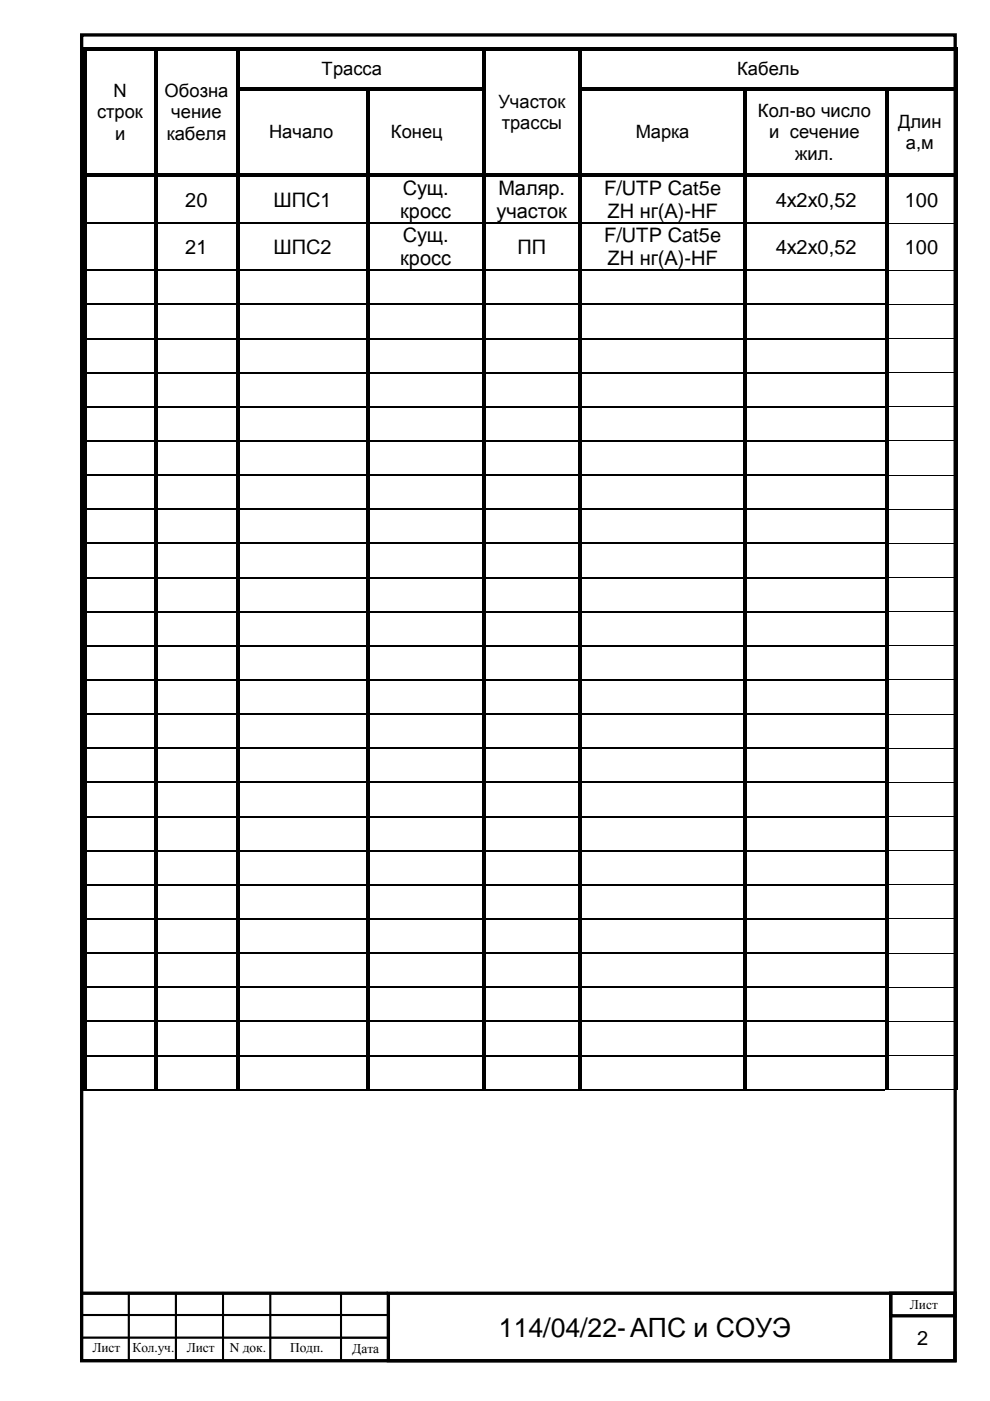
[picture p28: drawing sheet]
<svg xmlns="http://www.w3.org/2000/svg" width="210mm" height="297mm" viewBox="0 0 210 297" stroke-linecap="round" stroke-linejoin="round" font-family="sans-serif">
<defs><g id="words">
<text font-size="5.6" x="105.8" y="283.5">114/04/22-АПС и СОУЭ</text>
<g font-size="4.2">
<text x="85.4" y="41.4">Сущ.</text>
<text x="105.7" y="41.4">Маляр.</text>
<text x="128.1" y="41.4">F/UTP Cat5e</text>
<text x="39.3" y="43.8">20</text>
<text x="58" y="43.8">ШПС1</text>
<text x="84.8" y="46.3">кросс</text>
<text x="105.3" y="46.3">участок</text>
<text x="128.8" y="46.3">ZH нг(А)-HF</text>
<text x="164.5" y="43.8">4х2х0,52</text>
<text x="191.8" y="43.8">100</text>
<text x="39.3" y="53.8">21</text>
<text x="58" y="53.8">ШПС2</text>
<text x="85.4" y="51.4">Сущ.</text>
<text x="109.7" y="53.8">ПП</text>
<text x="128.1" y="51.4">F/UTP Cat5e</text>
<text x="164.5" y="53.8">4х2х0,52</text>
<text x="191.8" y="53.8">100</text>
<text x="84.8" y="56.3">кросс</text>
<text x="128.8" y="56.3">ZH нг(А)-HF</text>
<text x="194.4" y="285.1">2</text>
</g>
<g font-size="3.9">
<text x="68.2" y="16">Трасса</text>
<text x="156.3" y="16">Кабель</text>
<text x="24" y="20.6">N</text>
<text x="34.9" y="20.6">Обозна</text>
<text x="105.7" y="22.9">Участок</text>
<text x="20.6" y="25.1">строк</text>
<text x="24.4" y="29.6">и</text>
<text x="35.3" y="29.6">кабеля</text>
<text x="36.3" y="25.1">чение</text>
<text x="57.1" y="29.3">Начало</text>
<text x="82.9" y="29.3">Конец</text>
<text x="106.4" y="27.3">трассы</text>
<text x="134.8" y="29.3">Марка</text>
<text x="160.7" y="24.8">Кол-во число</text>
<text x="163.1" y="29.3">и сечение</text>
<text x="190.4" y="27.1">Длин</text>
<text x="168.6" y="33.8">жил.</text>
<text x="192.1" y="31.6">а,м</text>
</g>
<g font-size="2.8">
<text x="192.9" y="277.5">Лист</text>
<text x="19.6" y="286.7">Лист</text>
<text x="28.1" y="286.7">Кол.уч.</text>
<text x="39.6" y="286.7">Лист</text>
<text x="48.7" y="286.7">N док.</text>
<text x="61.5" y="286.7">Подп.</text>
<text x="74.7" y="286.8">Дата</text>
</g>
</g></defs>
<path d="M17.3 7.4h185.2v281.1h-185.2zM82.3 274.2h120.1v14.3h-120.1zM188.8 274.2h13.6v4.8h-13.6z" fill="none" stroke="#000" stroke-width=".71"/>
<g fill="none" stroke="#000" stroke-width=".21">
<path d="M188.4 47.3h14M188.4 57.3h14M188.4 64.5h14M188.4 71.8h14M188.4 79h14M188.4 86.2h14M188.4 93.5h14M188.4 100.7h14M188.4 107.9h14M188.4 115.2h14M188.4 122.4h14M188.4 129.7h14"/>
<path d="M188.4 136.9h14M188.4 144.1h14M188.4 151.4h14M188.4 158.6h14M188.4 165.9h14M188.4 173.1h14M188.4 180.3h14M188.4 187.6h14M188.4 194.8h14M188.4 202.1h14M188.4 209.3h14M188.4 216.5h14"/>
<path d="M187.6 231h14.8M188.4 223.8h14M17.3 274h10v4.8h-10zM17.3 278.8h10v4.8h-10zM27.3 274h10v4.8h-10zM27.3 278.8h10v4.8h-10zM37.3 274h10v4.8h-10zM37.3 278.8h10v4.8h-10zM47.3 274h10v4.8h-10zM47.3 278.8h10v4.8h-10zM57.3 274.1h15v4.7h-15zM57.3 278.9h15v4.8h-15z"/>
<path d="M72.3 274.1h10v4.8h-10zM72.3 278.9h10v4.8h-10zM17.3 283.6h10v4.8h-10zM27.3 283.6h10v4.8h-10zM37.3 283.6h10v4.8h-10zM47.3 283.6h10v4.8h-10zM57.3 283.6h15v4.8h-15zM72.3 283.7h10v4.8h-10z"/>
</g>
<path d="M17.3 274.2h64.9M188.8 274.2v14.3" fill="none" stroke="#000" stroke-width=".71" stroke-linecap="butt"/>
<path d="M17.3 278.8h65M27.3 274.2v14.3M37.3 274.2v14.3M47.3 274.1v14.3M57.3 274v14.3M72.3 274.2v14.3M17.3 283.6h65" fill="none" stroke="#000" stroke-width=".44"/>
<g fill="#000">
<path d="M17.6 10h.8v.8h-.8zM17.6 10.8h.8v7.7h-.8zM17.6 18.5h.8v.8h-.8zM18.4 10h14.2v.8h-14.2zM32.6 10.8h.8zM32.6 10h.8v.8h-.8zM32.6 10.8h.8v7.7h-.8zM32.6 18.5h.8v.8h-.8zM33.4 10h16.6v.8h-16.6zM50 10.8h.8zM50 10h.8v.8h-.8zM50 10.8h.8v7.7h-.8z"/>
<path d="M50 18.5h.8v.8h-.8zM50.8 10h51.4v.8h-51.4zM50.8 18.5h26.8v.8h-26.8zM77.6 19.3h.8zM77.6 18.5h.8v.8h-.8zM78.4 18.5h23.8v.8h-23.8zM102.2 10.8h.8zM102.2 10h.8v.8h-.8zM102.2 10.8h.8v7.7h-.8zM102.2 18.5h.8v.8h-.8zM103 10h19.6v.8h-19.6zM122.6 10.8h.8z"/>
<path d="M122.6 10h.8v.8h-.8zM122.6 10.8h.8v7.7h-.8zM122.6 18.5h.8v.8h-.8zM123.4 10h79v.8h-79zM123.4 18.5h34.2v.8h-34.2zM157.6 19.3h.8zM157.6 18.5h.8v.8h-.8zM158.4 18.5h29.2v.8h-29.2zM187.6 19.3h.8zM187.6 18.5h.8v.8h-.8zM188.4 18.5h14v.8h-14zM202.4 10h.8v.8h-.8z"/>
<path d="M202.4 10.8h.8v7.7h-.8zM202.4 18.5h.8v.8h-.8zM17.6 19.3h.8v17.4h-.8zM17.6 36.7h.8v.8h-.8zM18.4 36.7h14.2v.7h-14.2zM32.6 19.3h.8v17.4h-.8zM32.6 36.7h.8v.8h-.8zM33.4 36.7h16.6v.7h-16.6zM50 19.3h.8v17.4h-.8zM50 36.7h.8v.8h-.8zM50.8 36.7h26.8v.7h-26.8zM77.6 19.3h.8v17.4h-.8z"/>
<path d="M77.6 36.7h.8v.8h-.8zM78.4 36.7h23.8v.7h-23.8zM102.2 19.3h.8v17.4h-.8zM102.2 36.7h.8v.8h-.8zM103 36.7h19.6v.7h-19.6zM122.6 19.3h.8v17.4h-.8zM122.6 36.7h.8v.8h-.8zM123.4 36.7h34.2v.7h-34.2zM157.6 19.3h.8v17.4h-.8zM157.6 36.7h.8v.8h-.8zM158.4 36.7h29.2v.7h-29.2zM187.6 19.3h.8v17.4h-.8z"/>
<path d="M187.6 36.7h.8v.8h-.8zM188.4 36.7h14v.7h-14zM202.4 19.3h.8v17.4h-.8zM202.4 36.7h.8v.8h-.8zM17.6 37.5h.8v9.7h-.8zM17.6 47.2h.8v.3h-.8zM17.6 47.5h.8v9.7h-.8zM17.6 57.2h.8v.2h-.8zM32.6 37.5h.8v9.7h-.8zM32.6 47.2h.8v.3h-.8zM32.6 47.5h.8v9.7h-.8zM32.6 57.2h.8v.2h-.8z"/>
<path d="M50 37.5h.8v9.7h-.8zM50 47.2h.8v.3h-.8zM50 47.5h.8v9.7h-.8zM50 57.2h.8v.2h-.8zM77.6 37.5h.8v9.7h-.8zM77.6 47.2h.8v.3h-.8zM77.6 47.5h.8v9.7h-.8zM77.6 57.2h.8v.2h-.8zM102.2 37.5h.8v9.7h-.8zM102.2 47.2h.8v.3h-.8zM102.2 47.5h.8v9.7h-.8zM102.2 57.2h.8v.2h-.8z"/>
<path d="M122.6 37.5h.8v9.7h-.8zM122.6 47.2h.8v.3h-.8zM122.6 47.5h.8v9.7h-.8zM122.6 57.2h.8v.2h-.8zM157.6 37.5h.8v9.7h-.8zM157.6 47.2h.8v.3h-.8zM157.6 47.5h.8v9.7h-.8zM157.6 57.2h.8v.2h-.8zM187.6 37.5h.8v9.7h-.8zM187.6 47.2h.8v.3h-.8zM187.6 47.5h.8v9.7h-.8zM187.6 57.2h.8v.2h-.8z"/>
<path d="M202.4 37.5h.8v9.7h-.8zM202.4 47.2h.8v.3h-.8zM202.4 47.5h.8v9.7h-.8zM202.4 57.2h.8v.2h-.8zM17.6 57.4h.8v7h-.8zM17.6 64.4h.8v.3h-.8zM17.6 64.7h.8v7h-.8zM17.6 71.7h.8v.2h-.8zM17.6 71.9h.8v7h-.8zM17.6 78.9h.8v.3h-.8zM32.6 57.4h.8v7h-.8zM32.6 64.4h.8v.3h-.8z"/>
<path d="M32.6 64.7h.8v7h-.8zM32.6 71.7h.8v.2h-.8zM32.6 71.9h.8v7h-.8zM32.6 78.9h.8v.3h-.8zM50 57.4h.8v7h-.8zM50 64.4h.8v.3h-.8zM50 64.7h.8v7h-.8zM50 71.7h.8v.2h-.8zM50 71.9h.8v7h-.8zM50 78.9h.8v.3h-.8zM77.6 57.4h.8v7h-.8zM77.6 64.4h.8v.3h-.8z"/>
<path d="M77.6 64.7h.8v7h-.8zM77.6 71.7h.8v.2h-.8zM77.6 71.9h.8v7h-.8zM77.6 78.9h.8v.3h-.8zM102.2 57.4h.8v7h-.8zM102.2 64.4h.8v.3h-.8zM102.2 64.7h.8v7h-.8zM102.2 71.7h.8v.2h-.8zM102.2 71.9h.8v7h-.8zM102.2 78.9h.8v.3h-.8zM122.6 57.4h.8v7h-.8zM122.6 64.4h.8v.3h-.8z"/>
<path d="M122.6 64.7h.8v7h-.8zM122.6 71.7h.8v.2h-.8zM122.6 71.9h.8v7h-.8zM122.6 78.9h.8v.3h-.8zM157.6 57.4h.8v7h-.8zM157.6 64.4h.8v.3h-.8zM157.6 64.7h.8v7h-.8zM157.6 71.7h.8v.2h-.8zM157.6 71.9h.8v7h-.8zM157.6 78.9h.8v.3h-.8zM187.6 57.4h.8v7h-.8zM187.6 64.4h.8v.3h-.8z"/>
<path d="M187.6 64.7h.8v7h-.8zM187.6 71.7h.8v.2h-.8zM187.6 71.9h.8v7h-.8zM187.6 78.9h.8v.3h-.8zM202.4 57.4h.8v7h-.8zM202.4 64.4h.8v.3h-.8zM202.4 64.7h.8v7h-.8zM202.4 71.7h.8v.2h-.8zM202.4 71.9h.8v7h-.8zM202.4 78.9h.8v.3h-.8zM17.6 79.2h.8v6.9h-.8zM17.6 86.1h.8v.3h-.8z"/>
<path d="M17.6 86.4h.8v7h-.8zM17.6 93.4h.8v.2h-.8zM32.6 79.2h.8v6.9h-.8zM32.6 86.1h.8v.3h-.8zM32.6 86.4h.8v7h-.8zM32.6 93.4h.8v.2h-.8zM50 79.2h.8v6.9h-.8zM50 86.1h.8v.3h-.8zM50 86.4h.8v7h-.8zM50 93.4h.8v.2h-.8zM77.6 79.2h.8v6.9h-.8zM77.6 86.1h.8v.3h-.8z"/>
<path d="M77.6 86.4h.8v7h-.8zM77.6 93.4h.8v.2h-.8zM102.2 79.2h.8v6.9h-.8zM102.2 86.1h.8v.3h-.8zM102.2 86.4h.8v7h-.8zM102.2 93.4h.8v.2h-.8zM122.6 79.2h.8v6.9h-.8zM122.6 86.1h.8v.3h-.8zM122.6 86.4h.8v7h-.8zM122.6 93.4h.8v.2h-.8zM157.6 79.2h.8v6.9h-.8zM157.6 86.1h.8v.3h-.8z"/>
<path d="M157.6 86.4h.8v7h-.8zM157.6 93.4h.8v.2h-.8zM187.6 79.2h.8v6.9h-.8zM187.6 86.1h.8v.3h-.8zM187.6 86.4h.8v7h-.8zM187.6 93.4h.8v.2h-.8zM202.4 79.2h.8v6.9h-.8zM202.4 86.1h.8v.3h-.8zM202.4 86.4h.8v7h-.8zM202.4 93.4h.8v.2h-.8zM17.6 93.6h.8v7h-.8zM17.6 100.6h.8v.3h-.8z"/>
<path d="M17.6 100.9h.8v7h-.8zM17.6 107.9h.8v.2h-.8zM17.6 108.1h.8v7h-.8zM17.6 115.1h.8v.3h-.8zM32.6 93.6h.8v7h-.8zM32.6 100.6h.8v.3h-.8zM32.6 100.9h.8v7h-.8zM32.6 107.9h.8v.2h-.8zM32.6 108.1h.8v7h-.8zM32.6 115.1h.8v.3h-.8zM50 93.6h.8v7h-.8zM50 100.6h.8v.3h-.8z"/>
<path d="M50 100.9h.8v7h-.8zM50 107.9h.8v.2h-.8zM50 108.1h.8v7h-.8zM50 115.1h.8v.3h-.8zM77.6 93.6h.8v7h-.8zM77.6 100.6h.8v.3h-.8zM77.6 100.9h.8v7h-.8zM77.6 107.9h.8v.2h-.8zM77.6 108.1h.8v7h-.8zM77.6 115.1h.8v.3h-.8zM102.2 93.6h.8v7h-.8zM102.2 100.6h.8v.3h-.8z"/>
<path d="M102.2 100.9h.8v7h-.8zM102.2 107.9h.8v.2h-.8zM102.2 108.1h.8v7h-.8zM102.2 115.1h.8v.3h-.8zM122.6 93.6h.8v7h-.8zM122.6 100.6h.8v.3h-.8zM122.6 100.9h.8v7h-.8zM122.6 107.9h.8v.2h-.8zM122.6 108.1h.8v7h-.8zM122.6 115.1h.8v.3h-.8zM157.6 93.6h.8v7h-.8zM157.6 100.6h.8v.3h-.8z"/>
<path d="M157.6 100.9h.8v7h-.8zM157.6 107.9h.8v.2h-.8zM157.6 108.1h.8v7h-.8zM157.6 115.1h.8v.3h-.8zM187.6 93.6h.8v7h-.8zM187.6 100.6h.8v.3h-.8zM187.6 100.9h.8v7h-.8zM187.6 107.9h.8v.2h-.8zM187.6 108.1h.8v7h-.8zM187.6 115.1h.8v.3h-.8zM202.4 93.6h.8v7h-.8zM202.4 100.6h.8v.3h-.8z"/>
<path d="M202.4 100.9h.8v7h-.8zM202.4 107.9h.8v.2h-.8zM202.4 108.1h.8v7h-.8zM202.4 115.1h.8v.3h-.8zM17.6 115.4h.8v6.9h-.8zM17.6 122.3h.8v.3h-.8zM17.6 122.6h.8v7h-.8zM17.6 129.6h.8v.2h-.8zM17.6 129.8h.8v7h-.8zM17.6 136.8h.8v.3h-.8zM32.6 115.4h.8v6.9h-.8zM32.6 122.3h.8v.3h-.8z"/>
<path d="M32.6 122.6h.8v7h-.8zM32.6 129.6h.8v.2h-.8zM32.6 129.8h.8v7h-.8zM32.6 136.8h.8v.3h-.8zM50 115.4h.8v6.9h-.8zM50 122.3h.8v.3h-.8zM50 122.6h.8v7h-.8zM50 129.6h.8v.2h-.8zM50 129.8h.8v7h-.8zM50 136.8h.8v.3h-.8zM77.6 115.4h.8v6.9h-.8zM77.6 122.3h.8v.3h-.8z"/>
<path d="M77.6 122.6h.8v7h-.8zM77.6 129.6h.8v.2h-.8zM77.6 129.8h.8v7h-.8zM77.6 136.8h.8v.3h-.8zM102.2 115.4h.8v6.9h-.8zM102.2 122.3h.8v.3h-.8zM102.2 122.6h.8v7h-.8zM102.2 129.6h.8v.2h-.8zM102.2 129.8h.8v7h-.8zM102.2 136.8h.8v.3h-.8zM122.6 115.4h.8v6.9h-.8zM122.6 122.3h.8v.3h-.8z"/>
<path d="M122.6 122.6h.8v7h-.8zM122.6 129.6h.8v.2h-.8zM122.6 129.8h.8v7h-.8zM122.6 136.8h.8v.3h-.8zM157.6 115.4h.8v6.9h-.8zM157.6 122.3h.8v.3h-.8zM157.6 122.6h.8v7h-.8zM157.6 129.6h.8v.2h-.8zM157.6 129.8h.8v7h-.8zM157.6 136.8h.8v.3h-.8zM187.6 115.4h.8v6.9h-.8zM187.6 122.3h.8v.3h-.8z"/>
<path d="M187.6 122.6h.8v7h-.8zM187.6 129.6h.8v.2h-.8zM187.6 129.8h.8v7h-.8zM187.6 136.8h.8v.3h-.8zM202.4 115.4h.8v6.9h-.8zM202.4 122.3h.8v.3h-.8zM202.4 122.6h.8v7h-.8zM202.4 129.6h.8v.2h-.8zM202.4 129.8h.8v7h-.8zM202.4 136.8h.8v.3h-.8zM17.6 137.1h.8v7h-.8zM17.6 144.1h.8v.2h-.8z"/>
<path d="M17.6 144.3h.8v7h-.8zM17.6 151.3h.8v.3h-.8zM17.6 151.6h.8v6.9h-.8zM17.6 158.5h.8v.3h-.8zM32.6 137.1h.8v7h-.8zM32.6 144.1h.8v.2h-.8zM32.6 144.3h.8v7h-.8zM32.6 151.3h.8v.3h-.8zM32.6 151.6h.8v6.9h-.8zM32.6 158.5h.8v.3h-.8zM50 137.1h.8v7h-.8zM50 144.1h.8v.2h-.8z"/>
<path d="M50 144.3h.8v7h-.8zM50 151.3h.8v.3h-.8zM50 151.6h.8v6.9h-.8zM50 158.5h.8v.3h-.8zM77.6 137.1h.8v7h-.8zM77.6 144.1h.8v.2h-.8zM77.6 144.3h.8v7h-.8zM77.6 151.3h.8v.3h-.8zM77.6 151.6h.8v6.9h-.8zM77.6 158.5h.8v.3h-.8zM102.2 137.1h.8v7h-.8zM102.2 144.1h.8v.2h-.8z"/>
<path d="M102.2 144.3h.8v7h-.8zM102.2 151.3h.8v.3h-.8zM102.2 151.6h.8v6.9h-.8zM102.2 158.5h.8v.3h-.8zM122.6 137.1h.8v7h-.8zM122.6 144.1h.8v.2h-.8zM122.6 144.3h.8v7h-.8zM122.6 151.3h.8v.3h-.8zM122.6 151.6h.8v6.9h-.8zM122.6 158.5h.8v.3h-.8zM157.6 137.1h.8v7h-.8zM157.6 144.1h.8v.2h-.8z"/>
<path d="M157.6 144.3h.8v7h-.8zM157.6 151.3h.8v.3h-.8zM157.6 151.6h.8v6.9h-.8zM157.6 158.5h.8v.3h-.8zM187.6 137.1h.8v7h-.8zM187.6 144.1h.8v.2h-.8zM187.6 144.3h.8v7h-.8zM187.6 151.3h.8v.3h-.8zM187.6 151.6h.8v6.9h-.8zM187.6 158.5h.8v.3h-.8zM202.4 137.1h.8v7h-.8zM202.4 144.1h.8v.2h-.8z"/>
<path d="M202.4 144.3h.8v7h-.8zM202.4 151.3h.8v.3h-.8zM202.4 151.6h.8v6.9h-.8zM202.4 158.5h.8v.3h-.8zM17.6 158.8h.8v7h-.8zM17.6 165.8h.8v.2h-.8zM17.6 166h.8v7h-.8zM17.6 173h.8v.3h-.8zM32.6 158.8h.8v7h-.8zM32.6 165.8h.8v.2h-.8zM32.6 166h.8v7h-.8zM32.6 173h.8v.3h-.8z"/>
<path d="M50 158.8h.8v7h-.8zM50 165.8h.8v.2h-.8zM50 166h.8v7h-.8zM50 173h.8v.3h-.8zM77.6 158.8h.8v7h-.8zM77.6 165.8h.8v.2h-.8zM77.6 166h.8v7h-.8zM77.6 173h.8v.3h-.8zM102.2 158.8h.8v7h-.8zM102.2 165.8h.8v.2h-.8zM102.2 166h.8v7h-.8zM102.2 173h.8v.3h-.8z"/>
<path d="M122.6 158.8h.8v7h-.8zM122.6 165.8h.8v.2h-.8zM122.6 166h.8v7h-.8zM122.6 173h.8v.3h-.8zM157.6 158.8h.8v7h-.8zM157.6 165.8h.8v.2h-.8zM157.6 166h.8v7h-.8zM157.6 173h.8v.3h-.8zM187.6 158.8h.8v7h-.8zM187.6 165.8h.8v.2h-.8zM187.6 166h.8v7h-.8zM187.6 173h.8v.3h-.8z"/>
<path d="M202.4 158.8h.8v7h-.8zM202.4 165.8h.8v.2h-.8zM202.4 166h.8v7h-.8zM202.4 173h.8v.3h-.8zM17.6 173.3h.8v7h-.8zM17.6 180.3h.8v.2h-.8zM17.6 180.5h.8v7h-.8zM17.6 187.5h.8v.2h-.8zM17.6 187.7h.8v7h-.8zM17.6 194.7h.8v.3h-.8zM32.6 173.3h.8v7h-.8zM32.6 180.3h.8v.2h-.8z"/>
<path d="M32.6 180.5h.8v7h-.8zM32.6 187.5h.8v.2h-.8zM32.6 187.7h.8v7h-.8zM32.6 194.7h.8v.3h-.8zM50 173.3h.8v7h-.8zM50 180.3h.8v.2h-.8zM50 180.5h.8v7h-.8zM50 187.5h.8v.2h-.8zM50 187.7h.8v7h-.8zM50 194.7h.8v.3h-.8zM77.6 173.3h.8v7h-.8zM77.6 180.3h.8v.2h-.8z"/>
<path d="M77.6 180.5h.8v7h-.8zM77.6 187.5h.8v.2h-.8zM77.6 187.7h.8v7h-.8zM77.6 194.7h.8v.3h-.8zM102.2 173.3h.8v7h-.8zM102.2 180.3h.8v.2h-.8zM102.2 180.5h.8v7h-.8zM102.2 187.5h.8v.2h-.8zM102.2 187.7h.8v7h-.8zM102.2 194.7h.8v.3h-.8zM122.6 173.3h.8v7h-.8zM122.6 180.3h.8v.2h-.8z"/>
<path d="M122.6 180.5h.8v7h-.8zM122.6 187.5h.8v.2h-.8zM122.6 187.7h.8v7h-.8zM122.6 194.7h.8v.3h-.8zM157.6 173.3h.8v7h-.8zM157.6 180.3h.8v.2h-.8zM157.6 180.5h.8v7h-.8zM157.6 187.5h.8v.2h-.8zM157.6 187.7h.8v7h-.8zM157.6 194.7h.8v.3h-.8zM187.6 173.3h.8v7h-.8zM187.6 180.3h.8v.2h-.8z"/>
<path d="M187.6 180.5h.8v7h-.8zM187.6 187.5h.8v.2h-.8zM187.6 187.7h.8v7h-.8zM187.6 194.7h.8v.3h-.8zM202.4 173.3h.8v7h-.8zM202.4 180.3h.8v.2h-.8zM202.4 180.5h.8v7h-.8zM202.4 187.5h.8v.2h-.8zM202.4 187.7h.8v7h-.8zM202.4 194.7h.8v.3h-.8zM17.6 195h.8v7h-.8zM17.6 202h.8v.2h-.8z"/>
<path d="M17.6 202.2h.8v7h-.8zM17.6 209.2h.8v.3h-.8zM17.6 209.5h.8v7h-.8zM17.6 216.5h.8v.2h-.8zM32.6 195h.8v7h-.8zM32.6 202h.8v.2h-.8zM32.6 202.2h.8v7h-.8zM32.6 209.2h.8v.3h-.8zM32.6 209.5h.8v7h-.8zM32.6 216.5h.8v.2h-.8zM50 195h.8v7h-.8zM50 202h.8v.2h-.8z"/>
<path d="M50 202.2h.8v7h-.8zM50 209.2h.8v.3h-.8zM50 209.5h.8v7h-.8zM50 216.5h.8v.2h-.8zM77.6 195h.8v7h-.8zM77.6 202h.8v.2h-.8zM77.6 202.2h.8v7h-.8zM77.6 209.2h.8v.3h-.8zM77.6 209.5h.8v7h-.8zM77.6 216.5h.8v.2h-.8zM102.2 195h.8v7h-.8zM102.2 202h.8v.2h-.8z"/>
<path d="M102.2 202.2h.8v7h-.8zM102.2 209.2h.8v.3h-.8zM102.2 209.5h.8v7h-.8zM102.2 216.5h.8v.2h-.8zM122.6 195h.8v7h-.8zM122.6 202h.8v.2h-.8zM122.6 202.2h.8v7h-.8zM122.6 209.2h.8v.3h-.8zM122.6 209.5h.8v7h-.8zM122.6 216.5h.8v.2h-.8zM157.6 195h.8v7h-.8zM157.6 202h.8v.2h-.8z"/>
<path d="M157.6 202.2h.8v7h-.8zM157.6 209.2h.8v.3h-.8zM157.6 209.5h.8v7h-.8zM157.6 216.5h.8v.2h-.8zM187.6 195h.8v7h-.8zM187.6 202h.8v.2h-.8zM187.6 202.2h.8v7h-.8zM187.6 209.2h.8v.3h-.8zM187.6 209.5h.8v7h-.8zM187.6 216.5h.8v.2h-.8zM202.4 195h.8v7h-.8zM202.4 202h.8v.2h-.8z"/>
<path d="M202.4 202.2h.8v7h-.8zM202.4 209.2h.8v.3h-.8zM202.4 209.5h.8v7h-.8zM202.4 216.5h.8v.2h-.8zM17.6 216.7h.8v7h-.8zM17.6 223.7h.8v.2h-.8zM17.6 223.9h.8v7h-.8zM32.6 216.7h.8v7h-.8zM32.6 223.7h.8v.2h-.8zM32.6 223.9h.8v7h-.8zM32.6 230.9h.3v.3h-.3zM50 216.7h.8v7h-.8z"/>
<path d="M50 223.7h.8v.2h-.8zM50 223.9h.8v7h-.8zM50 230.9h.2v.3h-.2zM77.6 216.7h.8v7h-.8zM77.6 223.7h.8v.2h-.8zM77.6 223.9h.8v7h-.8zM77.6 230.9h.3v.3h-.3zM102.2 216.7h.8v7h-.8zM102.2 223.7h.8v.2h-.8zM102.2 223.9h.8v7h-.8zM102.2 230.9h.2v.3h-.2zM122.6 216.7h.8v7h-.8z"/>
<path d="M122.6 223.7h.8v.2h-.8zM122.6 223.9h.8v7h-.8zM122.6 230.9h.3v.3h-.3zM157.6 216.7h.8v7h-.8zM157.6 223.7h.8v.2h-.8zM157.6 223.9h.8v7h-.8zM157.6 230.9h.3v.3h-.3zM187.6 216.7h.8v7h-.8zM187.6 223.7h.8v.2h-.8zM187.6 223.9h.8v7h-.8zM202.4 216.7h.8v7h-.8zM202.4 223.7h.8v.2h-.8z"/>
<path d="M202.4 223.9h.8v7h-.8zM202.4 230.9h.8v.2h-.8z"/>
</g>
<g fill="none" stroke="#000" stroke-width=".25">
<path d="M18.4 47.3h14.2M18.4 57.3h14.2M33.4 47.3h16.6M33.4 57.3h16.6M50.8 47.3h26.8M50.8 57.3h26.8M78.4 47.3h23.8M78.4 57.3h23.8M103 47.3h19.6M103 57.3h19.6M123.4 47.3h34.2M123.4 57.3h34.2"/>
<path d="M158.4 47.3h29.2M158.4 57.3h29.2M18.4 64.6h14.2M18.4 71.8h14.2M18.4 79h14.2M33.4 64.6h16.6M33.4 71.8h16.6M33.4 79h16.6M50.8 64.6h26.8M50.8 71.8h26.8M50.8 79h26.8M78.4 64.6h23.8"/>
<path d="M78.4 71.8h23.8M78.4 79h23.8M103 64.6h19.6M103 71.8h19.6M103 79h19.6M123.4 64.6h34.2M123.4 71.8h34.2M123.4 79h34.2M158.4 64.6h29.2M158.4 71.8h29.2M158.4 79h29.2M18.4 86.3h14.2"/>
<path d="M18.4 93.5h14.2M33.4 86.3h16.6M33.4 93.5h16.6M50.8 86.3h26.8M50.8 93.5h26.8M78.4 86.3h23.8M78.4 93.5h23.8M103 86.3h19.6M103 93.5h19.6M123.4 86.3h34.2M123.4 93.5h34.2M158.4 86.3h29.2"/>
<path d="M158.4 93.5h29.2M18.4 100.8h14.2M18.4 108h14.2M18.4 115.2h14.2M33.4 100.8h16.6M33.4 108h16.6M33.4 115.2h16.6M50.8 100.8h26.8M50.8 108h26.8M50.8 115.2h26.8M78.4 100.8h23.8M78.4 108h23.8"/>
<path d="M78.4 115.2h23.8M103 100.8h19.6M103 108h19.6M103 115.2h19.6M123.4 100.8h34.2M123.4 108h34.2M123.4 115.2h34.2M158.4 100.8h29.2M158.4 108h29.2M158.4 115.2h29.2M18.4 122.5h14.2M18.4 129.7h14.2"/>
<path d="M18.4 136.9h14.2M33.4 122.5h16.6M33.4 129.7h16.6M33.4 136.9h16.6M50.8 122.5h26.8M50.8 129.7h26.8M50.8 136.9h26.8M78.4 122.5h23.8M78.4 129.7h23.8M78.4 136.9h23.8M103 122.5h19.6M103 129.7h19.6"/>
<path d="M103 136.9h19.6M123.4 122.5h34.2M123.4 129.7h34.2M123.4 136.9h34.2M158.4 122.5h29.2M158.4 129.7h29.2M158.4 136.9h29.2M18.4 144.2h14.2M18.4 151.4h14.2M18.4 158.7h14.2M33.4 144.2h16.6M33.4 151.4h16.6"/>
<path d="M33.4 158.7h16.6M50.8 144.2h26.8M50.8 151.4h26.8M50.8 158.7h26.8M78.4 144.2h23.8M78.4 151.4h23.8M78.4 158.7h23.8M103 144.2h19.6M103 151.4h19.6M103 158.7h19.6M123.4 144.2h34.2M123.4 151.4h34.2"/>
<path d="M123.4 158.7h34.2M158.4 144.2h29.2M158.4 151.4h29.2M158.4 158.7h29.2M18.4 165.9h14.2M18.4 173.1h14.2M33.4 165.9h16.6M33.4 173.1h16.6M50.8 165.9h26.8M50.8 173.1h26.8M78.4 165.9h23.8M78.4 173.1h23.8"/>
<path d="M103 165.9h19.6M103 173.1h19.6M123.4 165.9h34.2M123.4 173.1h34.2M158.4 165.9h29.2M158.4 173.1h29.2M18.4 180.4h14.2M18.4 187.6h14.2M18.4 194.9h14.2M33.4 180.4h16.6M33.4 187.6h16.6M33.4 194.9h16.6"/>
<path d="M50.8 180.4h26.8M50.8 187.6h26.8M50.8 194.9h26.8M78.4 180.4h23.8M78.4 187.6h23.8M78.4 194.9h23.8M103 180.4h19.6M103 187.6h19.6M103 194.9h19.6M123.4 180.4h34.2M123.4 187.6h34.2M123.4 194.9h34.2"/>
<path d="M158.4 180.4h29.2M158.4 187.6h29.2M158.4 194.9h29.2M18.4 202.1h14.2M18.4 209.3h14.2M18.4 216.6h14.2M33.4 202.1h16.6M33.4 209.3h16.6M33.4 216.6h16.6M50.8 202.1h26.8M50.8 209.3h26.8M50.8 216.6h26.8"/>
<path d="M78.4 202.1h23.8M78.4 209.3h23.8M78.4 216.6h23.8M103 202.1h19.6M103 209.3h19.6M103 216.6h19.6M123.4 202.1h34.2M123.4 209.3h34.2M123.4 216.6h34.2M158.4 202.1h29.2M158.4 209.3h29.2M158.4 216.6h29.2"/>
<path d="M17.6 231.1h15M18.4 223.8h14.2M32.9 231.1h17.1M33.4 223.8h16.6M50.2 231.1h27.4M50.8 223.8h26.8M77.9 231.1h24.3M78.4 223.8h23.8M102.4 231.1h20.2M103 223.8h19.6M122.9 231.1h34.7M123.4 223.8h34.2"/>
<path d="M157.9 231.1h29.7M158.4 223.8h29.2"/>
</g>
<use href="#words"/>
</svg>
